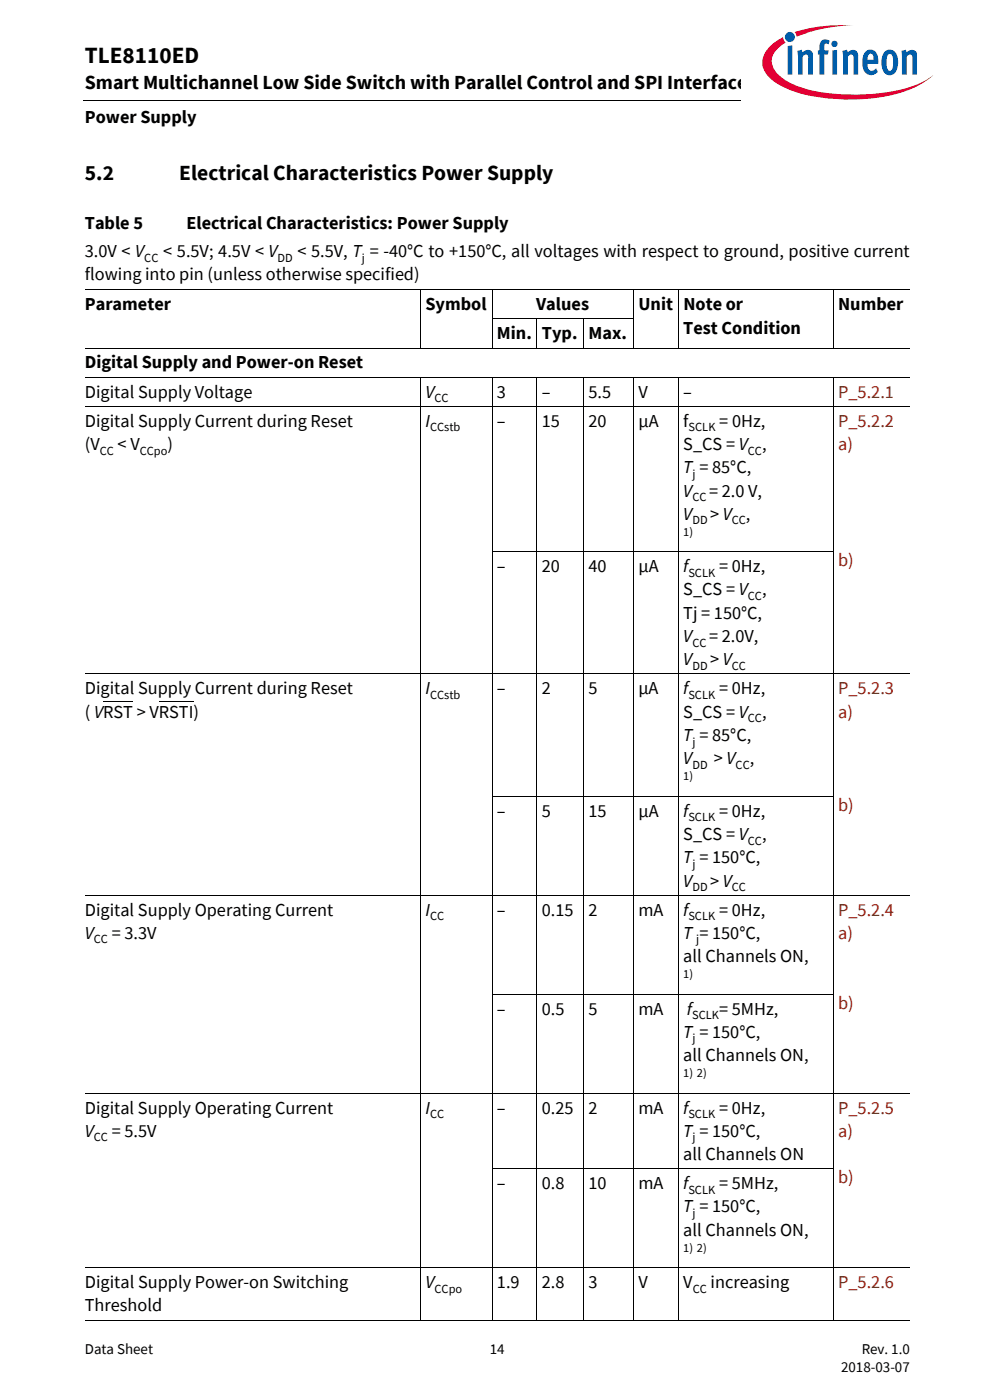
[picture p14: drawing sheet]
<svg xmlns="http://www.w3.org/2000/svg" width="210mm" height="297mm" viewBox="0 0 210 297" stroke-linecap="round" stroke-linejoin="round" font-family="sans-serif">
<defs><g id="words">
<text font-size="4.9" x="18" y="13.4">TLE8110ED</text>
<g font-size="4.6">
<text x="18" y="38.1">5.2</text>
<text x="38" y="38.1">Electrical Characteristics Power Supply</text>
</g>
<text font-size="4.2" x="18" y="19">Smart Multichannel Low Side Switch with Parallel Control and SPI Interface</text>
<g font-size="3.9">
<text x="18" y="26.2">Power Supply</text>
<text x="18" y="48.5">Table 5</text>
<text x="39.5" y="48.5">Electrical Characteristics: Power Supply</text>
<text x="18" y="59.5">flowing into pin (unless otherwise specified)</text>
<text x="18" y="54.5">3.0V &lt; V</text>
<text x="34.6" y="54.5">&lt; 5.5V; 4.5V &lt; V</text>
<text x="63.1" y="54.5">&lt; 5.5V, T = -40°C to +150°C, all voltages with respect to ground, positive current</text>
<text x="18" y="65.8">Parameter</text>
<text x="90.2" y="65.8">Symbol</text>
<text x="113.7" y="65.8">Values</text>
<text x="135.4" y="65.8">Unit Note or</text>
<text x="177.8" y="65.8">Number</text>
<text x="144.9" y="70.8">Test Condition</text>
<text x="105.4" y="72">Min. Typ. Max.</text>
<text x="18" y="78.2">Digital Supply and Power-on Reset</text>
<text x="18" y="84.4">Digital Supply Voltage</text>
<text x="90.2" y="84.4">V</text>
<text x="105.4" y="84.4">3</text>
<text x="114.9" y="84.4">–</text>
<text x="124.8" y="84.4">5.5</text>
<text x="135.4" y="84.4">V</text>
<text x="144.9" y="84.4">–</text>
<text x="18" y="90.5">Digital Supply Current during Reset</text>
<text x="18" y="95.5">(V</text>
<text x="25" y="95.5">&lt; V</text>
<text x="35.5" y="95.5">)</text>
<text x="90.2" y="90.5">I</text>
<text x="105.4" y="90.5">–</text>
<text x="114.9" y="90.5">15</text>
<text x="124.8" y="90.5">20</text>
<text x="135.4" y="90.5">µA</text>
<text x="144.9" y="95.5">S_CS = V ,</text>
<text x="144.9" y="90.5">f</text>
<text x="152.6" y="90.5">= 0Hz,</text>
<text x="144.9" y="100.4">T = 85°C,</text>
<text x="144.9" y="105.3">V</text>
<text x="150.4" y="105.3">= 2.0 V,</text>
<text x="144.9" y="110.3">V</text>
<text x="150.6" y="110.3">&gt; V ,</text>
<text x="105.4" y="121.4">–</text>
<text x="114.9" y="121.4">20</text>
<text x="124.8" y="121.4">40</text>
<text x="135.4" y="121.4">µA</text>
<text x="144.9" y="121.4">f</text>
<text x="152.5" y="121.4">= 0Hz,</text>
<text x="144.9" y="126.3">S_CS = V ,</text>
<text x="144.9" y="131.3">Tj = 150°C,</text>
<text x="144.9" y="136.2">V</text>
<text x="150.4" y="136.2">= 2.0V,</text>
<text x="144.9" y="141.1">V</text>
<text x="150.6" y="141.1">&gt; V</text>
<text x="18" y="147.3">Digital Supply Current during Reset</text>
<text x="90.2" y="147.3">I</text>
<text x="105.4" y="147.3">–</text>
<text x="114.9" y="147.3">2</text>
<text x="124.8" y="147.3">5</text>
<text x="135.4" y="147.3">µA</text>
<text x="144.9" y="147.3">f</text>
<text x="152.5" y="147.3">= 0Hz,</text>
<text x="18" y="152.3">( VRST &gt; VRSTI)</text>
<text x="144.9" y="152.3">S_CS = V ,</text>
<text x="144.9" y="157.2">T = 85°C,</text>
<text x="144.9" y="162.1">V</text>
<text x="151.4" y="162.1">&gt; V ,</text>
<text x="105.4" y="173.3">–</text>
<text x="114.9" y="173.3">5</text>
<text x="124.8" y="173.3">15</text>
<text x="135.4" y="173.3">µA</text>
<text x="144.9" y="173.3">f</text>
<text x="152.5" y="173.3">= 0Hz,</text>
<text x="144.9" y="178.2">S_CS = V ,</text>
<text x="144.9" y="183.1">T = 150°C,</text>
<text x="144.9" y="188.1">V</text>
<text x="150.6" y="188.1">&gt; V</text>
<text x="18" y="194.2">Digital Supply Operating Current</text>
<text x="90.2" y="194.2">I</text>
<text x="105.4" y="194.2">–</text>
<text x="114.9" y="194.2">0.15</text>
<text x="124.8" y="194.2">2</text>
<text x="135.4" y="194.2">mA</text>
<text x="144.9" y="194.2">f</text>
<text x="152.5" y="194.2">= 0Hz,</text>
<text x="18" y="199.2">V</text>
<text x="23.7" y="199.2">= 3.3V</text>
<text x="144.9" y="199.2">T = 150°C,</text>
<text x="144.9" y="204.1">all Channels ON,</text>
<text x="105.4" y="215.2">–</text>
<text x="114.9" y="215.2">0.5</text>
<text x="124.8" y="215.2">5</text>
<text x="135.4" y="215.2">mA</text>
<text x="145.7" y="215.2">f</text>
<text x="152.5" y="215.2">= 5MHz,</text>
<text x="144.9" y="220.2">T = 150°C,</text>
<text x="144.9" y="225.1">all Channels ON,</text>
<text x="18" y="236.2">Digital Supply Operating Current</text>
<text x="90.2" y="236.2">I</text>
<text x="105.4" y="236.2">–</text>
<text x="114.9" y="236.2">0.25</text>
<text x="124.8" y="236.2">2</text>
<text x="135.4" y="236.2">mA</text>
<text x="144.9" y="236.2">f</text>
<text x="152.5" y="236.2">= 0Hz,</text>
<text x="18" y="241.2">V</text>
<text x="23.7" y="241.2">= 5.5V</text>
<text x="144.9" y="241.2">T = 150°C,</text>
<text x="144.9" y="246.1">all Channels ON</text>
<text x="105.4" y="252.3">–</text>
<text x="114.9" y="252.3">0.8</text>
<text x="124.8" y="252.3">10</text>
<text x="135.4" y="252.3">mA</text>
<text x="144.9" y="257.2">T = 150°C,</text>
<text x="144.9" y="252.3">f</text>
<text x="152.5" y="252.3">= 5MHz,</text>
<text x="144.9" y="262.2">all Channels ON,</text>
<text x="18" y="273.3">Digital Supply Power-on Switching</text>
<text x="90.2" y="273.3">V</text>
<text x="105.4" y="273.3">1.9</text>
<text x="114.9" y="273.3">2.8</text>
<text x="124.8" y="273.3">3</text>
<text x="135.4" y="273.3">V</text>
<text x="144.9" y="273.3">V</text>
<text x="150.7" y="273.3">increasing</text>
<text x="18" y="278.2">Threshold</text>
</g>
<g font-size="3.9" fill="#802600">
<text x="177.8" y="84.4">P_5.2.1</text>
<text x="177.8" y="90.5">P_5.2.2</text>
<text x="177.8" y="95.5">a)</text>
<text x="177.8" y="120.2">b)</text>
<text x="177.8" y="147.3">P_5.2.3</text>
<text x="177.8" y="152.3">a)</text>
<text x="177.8" y="172">b)</text>
<text x="177.8" y="194.2">P_5.2.4</text>
<text x="177.8" y="199.2">a)</text>
<text x="177.8" y="214">b)</text>
<text x="177.8" y="236.2">P_5.2.5</text>
<text x="177.8" y="241.2">a)</text>
<text x="177.8" y="251">b)</text>
<text x="177.8" y="273.3">P_5.2.6</text>
</g>
<g font-size="3.2">
<text x="18" y="287.3">Data Sheet</text>
<text x="103.9" y="287.3">14</text>
<text x="182.8" y="287.3">Rev. 1.0</text>
<text x="178.4" y="291.2">2018-03-07</text>
</g>
<g font-size="2.6">
<text x="30.6" y="55.5">CC</text>
<text x="58.9" y="55.5">DD</text>
<text x="76.8" y="55.5">j</text>
<text x="92.2" y="85.3">CC</text>
<text x="91.2" y="91.5">CCstb</text>
<text x="146" y="91.5">SCLK</text>
<text x="21.1" y="96.4">CC</text>
<text x="29.6" y="96.4">CCpo</text>
<text x="146.9" y="101.4">j</text>
<text x="158.6" y="96.4">CC</text>
<text x="146.9" y="106.3">CC</text>
<text x="144.9" y="113.7">1)</text>
<text x="146.9" y="111.3">DD</text>
<text x="155.2" y="111.3">CC</text>
<text x="146" y="122.4">SCLK</text>
<text x="158.6" y="127.3">CC</text>
<text x="146.9" y="137.2">CC</text>
<text x="146.9" y="142.1">DD</text>
<text x="155.2" y="142.1">CC</text>
<text x="91.2" y="148.3">CCstb</text>
<text x="146" y="148.3">SCLK</text>
<text x="158.6" y="153.2">CC</text>
<text x="146.9" y="158.2">j</text>
<text x="144.9" y="165.5">1)</text>
<text x="146.9" y="163.1">DD</text>
<text x="156" y="163.1">CC</text>
<text x="146" y="174.2">SCLK</text>
<text x="158.6" y="179.2">CC</text>
<text x="146.9" y="184.1">j</text>
<text x="146.9" y="189">DD</text>
<text x="155.2" y="189">CC</text>
<text x="91.2" y="195.2">CC</text>
<text x="146" y="195.2">SCLK</text>
<text x="19.9" y="200.2">CC</text>
<text x="147.7" y="200.2">j</text>
<text x="144.9" y="207.5">1)</text>
<text x="146.8" y="216.2">SCLK</text>
<text x="146.9" y="221.2">j</text>
<text x="144.9" y="228.5">1) 2)</text>
<text x="91.2" y="237.2">CC</text>
<text x="146" y="237.2">SCLK</text>
<text x="19.9" y="242.1">CC</text>
<text x="146.9" y="242.1">j</text>
<text x="146" y="253.2">SCLK</text>
<text x="146.9" y="258.2">j</text>
<text x="144.9" y="265.5">1) 2)</text>
<text x="92.2" y="274.2">CCpo</text>
<text x="146.9" y="274.2">CC</text>
</g>
</g></defs>
<path d="M17.7 21.3l.1 .1z" fill="#000"/>
<path d="M17.8 21.4h140.5" fill="none" stroke="#000" stroke-width=".21"/>
<path d="M157.3 5.1h42.7v21.5h-42.7z" fill="#fff"/>
<path d="M168.6 6.8l.4 1 1.4-.5a31.9 31.9 0 0 1 10.7-1.9 32.2 32.2 0 0 0-12.5 1.4zM163.4 9.8a4.3 4.3 0 0 0 0 6.9 21.8 21.8 0 0 0 11.7 4.1 38.5 38.5 0 0 0 18.7-2.1 14.3 14.3 0 0 0 4.2-2.8 18.4 18.4 0 0 1-8.8 3.5 40.4 40.4 0 0 1-20.2-1.2l-1.6-.7a6.4 6.4 0 0 1-3.7-4.4 5.1 5.1 0 0 1 2.9-4.1l-.3-.3-.2-.8-1 .5z" fill-rule="evenodd" fill="#e30034"/>
<path d="M166.5 7.8a1.06 1.06 0 0 0 2.1 0 1.06 1.06 0 0 0-2.1 0zM167.1 9.8v6h.9v-6.2zM169.1 10.8l.2 1.3v3.7h.9v-3.8l.7-.4h.3l.2 .3v3.9h1v-3.9a1.21 1.21 0 0 0-.8-1.3 1.21 1.21 0 0 0-1.4 .5l-.1-.6zM174.3 8.6a2.41 2.41 0 0 0-.5 2.1h-.3v.9h.3v4.2h1v-4.2h.8l.2-.9h-1v-.9a.49 .49 0 0 1 .3-.6 .49 .49 0 0 1 .6 .2l.3-.7a1.45 1.45 0 0 0-1.7-.1zM176.5 10.7v5.1h1v-5.2zM176.3 9.3a.7 .7 0 0 0 1.4 0 .7 .7 0 0 0-1.4 0zM178.7 10.8l.1 5h1v-3.8a.64 .64 0 0 1 .5-.5 .64 .64 0 0 1 .7 .4v3.9h1v-3.9a1.22 1.22 0 0 0-.8-1.3 1.22 1.22 0 0 0-1.4 .5l-.2-.6zM183.7 10.8a3.9 3.9 0 0 0-.1 4.7 1.76 1.76 0 0 0 2.6-.3l-.4-.7a.99 .99 0 0 1-1.6 .1l-.2-1.1h2.3v-.2a2.3 2.3 0 0 0-1.5-2.8h-.5zM184.2 11.7a.65 .65 0 0 1 .9-.2 .65 .65 0 0 1 .2 .9v.3h-1.3zM187.7 10.9a3.9 3.9 0 0 0 .1 4.8 1.68 1.68 0 0 0 2.6-1.5 3.8 3.8 0 0 0-.7-3.3 1.59 1.59 0 0 0-2 0zM188.4 11.6l.2-.1a.86 .86 0 0 1 .8 1.2v.7a1.26 1.26 0 0 1-.6 1.6 2.12 2.12 0 0 1-.7-2.3l.1-.9zM191.2 10.8l.1 5h1v-3.8l.7-.4h.3l.2 .3v3.9h1v-4.2a1.08 1.08 0 0 0-.6-1 1.08 1.08 0 0 0-1.3 .2l-.4 .3v-.6z" fill-rule="evenodd" fill="#005da9"/>
<g fill="none" stroke="#000" stroke-width=".21">
<path d="M18 61.5h175M18 73.8h175M89.2 61.4v12.5M89.2 79.9v200.2M104.3 67.7h30.1M104.4 61.4v12.5M104.4 79.9v200.2M113.9 67.6v6.3M113.9 79.9v200.2M123.8 67.6v6.3M123.8 79.9v200.2M134.4 61.4v12.5"/>
<path d="M134.4 79.9v200.2M143.9 61.4v12.5M143.9 79.9v200.2M176.7 61.4v12.5M176.7 79.9v200.2M18 80h175M18 86.2h175M104.3 117h72.5M18 143h175M21.9 148.8h6.3M33.7 148.8h7.3M104.3 168.9h72.5"/>
<path d="M18 189.9h175M104.3 210.9h72.5M18 231.9h175M104.3 247.9h72.5M18 268.9h175M18 280h175"/>
</g>
<use href="#words"/>
</svg>
